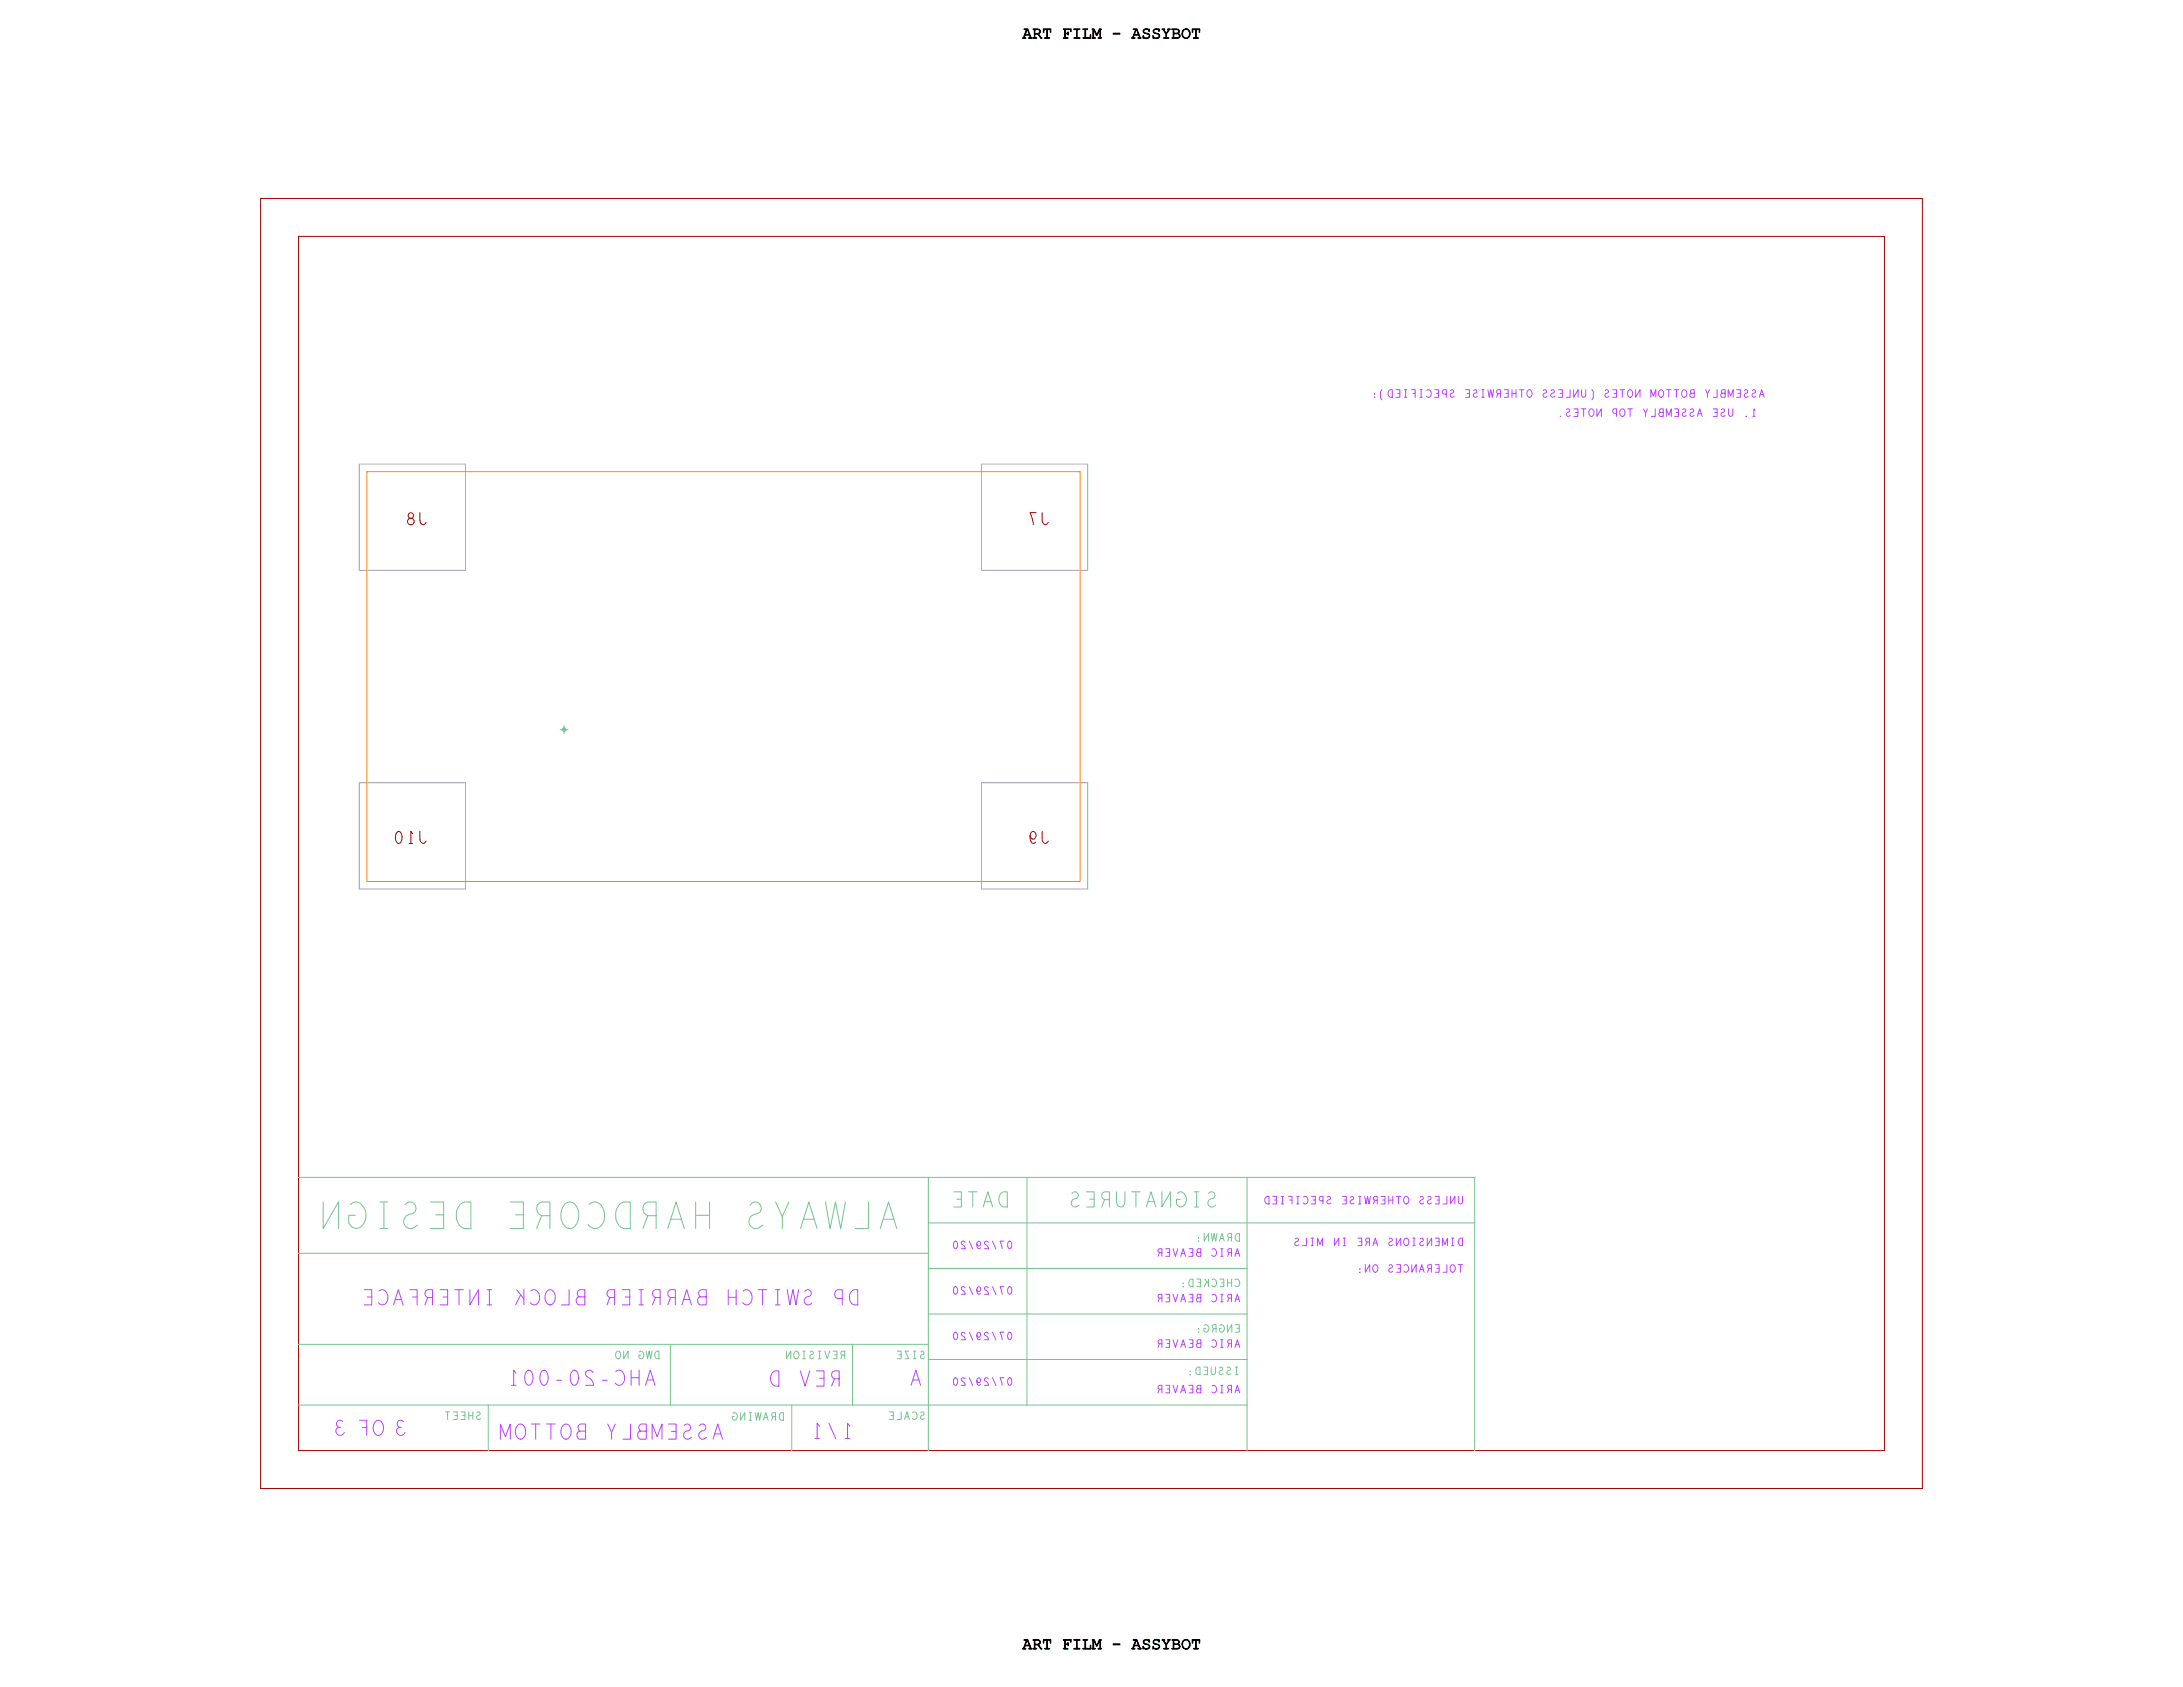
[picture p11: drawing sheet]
<svg xmlns="http://www.w3.org/2000/svg" width="279mm" height="216mm" viewBox="0 0 279 216" stroke-linecap="round" stroke-linejoin="round" font-family="sans-serif">
<defs><g id="words">
<g font-size="2.1">
<text x="130.8" y="4.9">ART FILM - ASSYBOT</text>
<text x="130.8" y="211">ART FILM - ASSYBOT</text>
</g>
<g font-size="1.9" fill="#bd42ff">
<text x="117.9" y="175.3" transform="rotate(180 117.9 175.3)">A</text>
<text x="44.3" y="181.8" transform="rotate(180 44.3 181.8)">3</text>
<text x="52" y="181.8" transform="rotate(180 52 181.8)">3</text>
<text x="109.2" y="182.1" transform="rotate(180 109.2 182.1)">1/1</text>
</g>
</g></defs>
<!-- layer: Drawing Origin -->
<path d="M71.7 93.4h1M72 93.2l.2-.1 .2 .1v.3l-.2 .1-.2-.1zM72.2 92.9v1" fill="none" stroke="#74c48f" stroke-width=".13"/>
<!-- layer: Components -->
<path d="M33.4 25.4h212.6v165.1h-212.6zM38.2 30.3h203v155.3h-203z" fill="none" stroke="#a10404" stroke-width=".13"/>
<g fill="none" stroke="#74c48f" stroke-width=".13">
<path d="M38.2 150.7h150.5zM118.8 150.7v34.9zM118.8 156.5h69.9zM131.4 150.7v29.1zM159.6 150.7v34.9zM188.7 150.7v34.9zM38.2 179.8h80.6zM38.2 172h80.6zM38.2 160.4h80.6zM62.5 179.8v5.8zM85.8 172v7.8zM101.3 179.8v5.8z"/>
<path d="M109.1 172v7.8zM118.8 179.8h40.8zM118.8 174h40.8zM118.8 168.2h40.8zM118.8 162.3h40.8z"/>
</g>
<!-- layer: Texts -->
<g fill="none" stroke="#74c48f" stroke-width=".13">
<path d="M41.4 153.8v3.4l1.9-3.4v3.4M44.8 154.2a.92 .92 0 0 1 1.5 0 1.93 1.93 0 0 1-.3 2.9 1.05 1.05 0 0 1-1.4-.6v-1h.9M48.6 153.8h1M48.6 157.2h1M49.1 153.8v3.4M51.8 154.2a.77 .77 0 0 1 1.2-.1 .77 .77 0 0 1-.2 1.2 .99 .99 0 0 0-1.1 .7 .99 .99 0 0 0 .7 1.2h.3l.7-.4M55.1 153.8h1.7v3.4h-1.7M55.8 155.5h1M58.8 154.2l.6-.4h.9v3.4h-.9a1.93 1.93 0 0 1-.6-3zM65.3 153.8h1.7v3.4h-1.7M66 155.5h1M69.3 155.6l-.6 1.6"/>
<path d="M70.4 155.6h-1.1a.92 .92 0 0 1-.6-.9 .92 .92 0 0 1 .6-.9h1.1v3.4M72.3 154.1a.91 .91 0 0 1 1.5 .4 2.13 2.13 0 0 1-.5 2.7 1.27 1.27 0 0 1-1.5-1.4 2.06 2.06 0 0 1 .5-1.7zM75.4 154.1a1.08 1.08 0 0 1 1.8 .5 1.84 1.84 0 0 1-.9 2.6 1.19 1.19 0 0 1-1-.5M79.2 154.2l.6-.4h.9v3.4h-.9a1.93 1.93 0 0 1-.6-3zM82.9 155.6l-.6 1.6M84 155.6h-1.1a.92 .92 0 0 1-.6-.9 .92 .92 0 0 1 .6-.9h1.1v3.4M85.5 157.2l1-3.4 1.1 3.4M85.9 156h1.3M89 153.8v3.4M89 155.5h1.8M90.8 153.8v3.4M96 154.2a.77 .77 0 0 1 1.2-.1 .77 .77 0 0 1-.2 1.2 .99 .99 0 0 0-1.1 .7 .99 .99 0 0 0 .7 1.2h.3l.7-.4"/>
<path d="M99.3 153.8l.8 1.9M101 153.8l-.9 1.9v1.5M102.5 157.2l1-3.4 1.1 3.4M102.8 156h1.4M105.7 153.8l.5 3.4 .7-3.4 .7 3.4 .6-3.4M111.2 153.8v3.4h-1.7M112.7 157.2l1-3.4 1.1 3.4M113 156h1.4M122.1 152.5h.9v2h-.9M122.5 153.5h.5M123.9 152.5h1.2M124.5 152.5v2"/>
<path d="M125.8 154.5l.6-2 .7 2M126.1 153.8h.7M128.1 152.8l.3-.3h.5v2a1 1 0 0 1-1-.6 1 1 0 0 1 .2-1.1zM137.2 152.8a.44 .44 0 0 1 .7-.1 .44 .44 0 0 1-.1 .7 .56 .56 0 0 0-.7 .7 .56 .56 0 0 0 1 .1M139.1 152.5h.9v2h-.9M139.5 153.5h.5M141.4 153.5l-.4 1M142 153.5h-.6a.53 .53 0 0 1-.4-.5 .53 .53 0 0 1 .4-.5h.6v2M142.9 152.5v1.4a.53 .53 0 0 0 .5 .6 .53 .53 0 0 0 .6-.6v-1.4M144.8 152.5h1.1M145.4 152.5v2M146.7 154.5l.6-2 .6 2"/>
<path d="M146.9 153.8h.8M148.7 152.5v2l1.1-2v2M150.7 152.7a.71 .71 0 0 1 .8 0 .71 .71 0 0 1 .3 .7 .84 .84 0 0 1-.9 1l-.3-.3v-.6h.5M152.9 152.5h.5M152.9 154.5h.5M153.2 152.5v2M153.4 158.9h.1M153.4 158.4h.1M154.1 157.9v.9l.6-.9v.9M154.7 152.8a.44 .44 0 0 1 .7-.1 .44 .44 0 0 1-.1 .7 .56 .56 0 0 0-.7 .7 .56 .56 0 0 0 1 .1M155 157.9l.2 .9 .2-.9 .2 .9 .2-.9M156.1 158.8l.3-.9 .3 .9"/>
<path d="M156.2 158.5h.4M157.3 158.4l-.2 .4M157.6 158.4h-.3a.26 .26 0 0 1-.2-.3 .26 .26 0 0 1 .2-.2h.3v.9M158.2 158l.4-.1v.9a.5 .5 0 0 1-.5-.2 .5 .5 0 0 1 .1-.6zM78.9 173a.43 .43 0 0 1 .5 .2 .43 .43 0 0 1 0 .5 .32 .32 0 0 1-.4 .2 .32 .32 0 0 1-.2-.4zM79.8 172.9v1l.6-1v1M81.8 173a.43 .43 0 0 1 .6 .1 .43 .43 0 0 1-.1 .6v.1a.29 .29 0 0 1-.5-.1v-.3h.2M82.7 172.9l.2 1 .2-1 .2 1 .1-1M83.9 173l.4-.1v1a.5 .5 0 0 1-.5-.3 .5 .5 0 0 1 .1-.6zM100.6 172.9v1l.6-1v1M101.7 173a.43 .43 0 0 1 .5 .2 .43 .43 0 0 1 0 .5 .32 .32 0 0 1-.4 .2 .32 .32 0 0 1-.2-.4zM102.8 172.9h.3"/>
<path d="M102.8 173.9h.3M102.9 172.9v1M103.7 173a.22 .22 0 0 1 .3 0 .22 .22 0 0 1 0 .3 .28 .28 0 0 0-.3 .2 .28 .28 0 0 0 .1 .4 .28 .28 0 0 0 .4-.1M104.7 172.9h.3M104.7 173.9h.3M104.9 172.9v1M105.6 172.9l.3 1 .3-1M106.6 172.9h.5v1h-.5M106.8 173.4h.3M107.8 173.4l-.2 .5M108.1 173.4h-.3a.26 .26 0 0 1-.2-.2 .26 .26 0 0 1 .2-.3h.3v1M114.8 172.9h.5v1h-.5"/>
<path d="M115 173.4h.3M116.3 172.9h-.5l.5 1h-.5M116.9 172.9h.3M116.9 173.9h.3M117.1 172.9v1M117.9 173a.22 .22 0 0 1 .3 0 .22 .22 0 0 1-.1 .3 .28 .28 0 0 0-.3 .2 .28 .28 0 0 0 .2 .4 .28 .28 0 0 0 .3-.1M151.4 164.7h.1M151.4 164.3h.1M152.3 163.8l.4-.1v1a.5 .5 0 0 1-.5-.3 .5 .5 0 0 1 .1-.6zM152.3 176h.1M152.3 175.5h.1M153.2 163.7h.5v1h-.5"/>
<path d="M153.2 175.1l.4-.1v.9a.5 .5 0 0 1-.5-.2 .5 .5 0 0 1 .1-.6zM153.4 164.2h.3M153.4 170.5h.1M153.4 170.1h.1M154.1 175h.5v.9h-.5M154.1 169.6a.43 .43 0 0 1 .6 .1 .43 .43 0 0 1 0 .6l-.1 .1a.29 .29 0 0 1-.5-.1v-.3h.2M154.2 163.7l.5 .6M154.3 175.4h.3M154.5 164l-.4 .7M154.7 163.7v1M155 175v.7a.27 .27 0 0 0 .3 .2 .27 .27 0 0 0 .3-.2v-.7M155.1 163.8a.46 .46 0 0 1 .6 .2 .46 .46 0 0 1-.1 .6l-.3 .1-.2-.2"/>
<path d="M155.3 170l-.2 .5M155.6 170h-.3a.26 .26 0 0 1-.2-.2 .26 .26 0 0 1 .2-.3h.3v1M156.1 175.1a.22 .22 0 0 1 .3-.1 .22 .22 0 0 1 0 .4 .28 .28 0 0 0-.4 .2 .28 .28 0 0 0 .2 .3 .28 .28 0 0 0 .3-.1M156.1 169.6a.43 .43 0 0 1 .6 .1 .43 .43 0 0 1-.1 .6v.1a.29 .29 0 0 1-.5-.1v-.3h.2M156.1 163.7h.5v1h-.5M156.3 164.2h.3M157.1 175.1a.22 .22 0 0 1 .3-.1 .22 .22 0 0 1 0 .4 .28 .28 0 0 0-.4 .2 .28 .28 0 0 0 .2 .3 .28 .28 0 0 0 .3-.1M157.1 169.5v1l.6-1v1M157.1 163.7v1M157.1 164.2h.5M157.6 163.7v1M158.1 163.8a.46 .46 0 0 1 .6 .2 .46 .46 0 0 1-.2 .6l-.2 .1-.2-.2"/>
<path d="M158.1 169.5h.5v1h-.5M158.1 175h.3M158.1 175.9h.3M158.3 175v.9M158.3 170h.3M57 180.7h.6M57.3 180.7v1M58 180.7h.5v1h-.5M58.2 181.2h.3M59 180.7h.5v1h-.5M59.2 181.2h.3M60 180.7v1"/>
<path d="M60 181.2h.5M60.5 180.7v1M61 180.8a.22 .22 0 0 1 .4 0 .22 .22 0 0 1-.1 .3 .28 .28 0 0 0-.3 .2 .28 .28 0 0 0 .1 .3 .28 .28 0 0 0 .4-.1M93.8 180.9a.43 .43 0 0 1 .5 .1 .43 .43 0 0 1 0 .6l-.1 .1a.29 .29 0 0 1-.5-.1v-.3h.3M94.8 180.8v1l.5-1v1M95.9 180.8h.3M95.9 181.8h.3M96 180.8v1M96.7 180.8l.1 1 .2-1 .2 1 .2-1M97.7 181.8l.3-1 .3 1M97.8 181.4h.4M98.9 181.3l-.1 .5"/>
<path d="M99.3 181.3h-.4a.26 .26 0 0 1-.1-.3 .26 .26 0 0 1 .1-.2h.4v1M99.9 180.9l.4-.1v1a.5 .5 0 0 1-.6-.3 .5 .5 0 0 1 .2-.6zM113.9 180.7h.4v1h-.4M114.1 181.2h.2M115.3 180.7v1h-.5M115.8 181.7l.3-1 .3 1M115.9 181.3h.4M116.8 180.8a.46 .46 0 0 1 .6 .2 .46 .46 0 0 1-.2 .6l-.2 .1-.2-.2M117.9 180.8a.22 .22 0 0 1 .3 0 .22 .22 0 0 1-.1 .3 .28 .28 0 0 0-.3 .2 .28 .28 0 0 0 .2 .3 .28 .28 0 0 0 .3-.1"/>
</g>
<g fill="none" stroke="#bd42ff" stroke-width=".13">
<path d="M175.9 50.9h.1M175.9 50.4h.1M176.9 49.9l-.2 .3v.6l.2 .4M177.8 50l.4-.1v.9a.5 .5 0 0 1-.5-.2 .5 .5 0 0 1 .1-.6zM178.7 49.9h.5v.9h-.5M178.9 50.3h.3M179.8 49.9h.3M179.8 50.8h.3M179.9 49.9v.9M180.7 49.9h.4v.9M180.8 50.3h.3M181.7 49.9h.3"/>
<path d="M181.7 50.8h.3M181.9 49.9v.9M182.6 50a.46 .46 0 0 1 .6 .1 .46 .46 0 0 1-.1 .6l-.3 .1-.2-.1M183.6 49.9h.5v.9h-.5M183.8 50.3h.3M185.1 50.4h-.3a.3 .3 0 0 1-.2-.2 .3 .3 0 0 1 .2-.3h.3v.9M185.6 50a.22 .22 0 0 1 .4-.1 .22 .22 0 0 1-.1 .4 .28 .28 0 0 0-.3 .2 .28 .28 0 0 0 .1 .3 .28 .28 0 0 0 .4-.1M187.6 49.9h.5v.9h-.5M187.8 50.3h.3M188.6 50a.22 .22 0 0 1 .4-.1 .22 .22 0 0 1-.1 .4 .28 .28 0 0 0-.3 .2 .28 .28 0 0 0 .1 .3 .28 .28 0 0 0 .4-.1M189.7 49.9h.3M189.7 50.8h.3"/>
<path d="M189.8 49.9v.9M190.4 49.9l.2 .9 .2-.9 .2 .9 .2-.9M191.7 50.4l-.2 .4M192 50.4h-.3a.26 .26 0 0 1-.2-.3 .26 .26 0 0 1 .2-.2h.3v.9M192.5 49.9h.5v.9h-.5M192.7 50.3h.3M193.5 49.9v.9M193.5 50.4h.5M194 49.9v.9M194.5 49.9h.5M194.8 49.9v.9M195.6 50a.43 .43 0 0 1 .5 .1 .43 .43 0 0 1-.1 .6 .32 .32 0 0 1-.4 .1 .32 .32 0 0 1-.2-.4z"/>
<path d="M197.5 50a.22 .22 0 0 1 .4-.1 .22 .22 0 0 1-.1 .4 .28 .28 0 0 0-.3 .2 .28 .28 0 0 0 .1 .3 .28 .28 0 0 0 .4-.1M198.5 50a.22 .22 0 0 1 .4-.1 .22 .22 0 0 1-.1 .4 .28 .28 0 0 0-.3 .2 .28 .28 0 0 0 .1 .3 .28 .28 0 0 0 .4-.1M199.5 49.9h.5v.9h-.5M199.7 50.3h.3M199.7 53.3h.1M200.5 52.4a.22 .22 0 0 1 .4 0 .22 .22 0 0 1-.1 .3 .28 .28 0 0 0-.3 .2 .28 .28 0 0 0 .1 .4 .28 .28 0 0 0 .4-.1M201 49.9v.9h-.5M201.4 49.9v.9l.6-.9v.9M201.5 52.3h.4v1h-.4M201.7 52.8h.2M202.4 52.3h.6M202.4 49.9v.7a.27 .27 0 0 0 .3 .2 .27 .27 0 0 0 .3-.2v-.7"/>
<path d="M202.7 52.3v1M203.5 52.4a.43 .43 0 0 1 .5 .2 .43 .43 0 0 1-.1 .5 .32 .32 0 0 1-.4 .2 .32 .32 0 0 1-.2-.4zM203.7 49.9l.2 .3v.6l-.2 .4M204.4 52.3v1l.6-1v1M205.5 50a.22 .22 0 0 1 .3-.1 .22 .22 0 0 1-.1 .4 .28 .28 0 0 0-.3 .2 .28 .28 0 0 0 .2 .3 .28 .28 0 0 0 .3-.1M206.4 49.9h.5v.9h-.5M206.6 50.3h.3M206.9 52.9h-.3a.3 .3 0 0 1-.2-.3 .3 .3 0 0 1 .2-.3h.3v1M207.4 49.9h.5M207.5 52.4a.43 .43 0 0 1 .5 .2 .43 .43 0 0 1-.1 .5 .32 .32 0 0 1-.4 .2 .32 .32 0 0 1-.2-.4zM207.6 49.9v.9M208.4 52.3h.5"/>
<path d="M208.4 50a.43 .43 0 0 1 .6 .1 .43 .43 0 0 1-.1 .6 .32 .32 0 0 1-.4 .1 .32 .32 0 0 1-.2-.4zM208.6 52.3v1M209.3 49.9v.9l.6-.9v.9M210.4 52.3l.2 .6M210.9 52.3l-.3 .6v.4M211.3 50.8v-.9l.3 .8 .3-.8v.9M211.9 52.3v1h-.5M212.4 50a.43 .43 0 0 1 .5 .1 .43 .43 0 0 1 0 .6 .32 .32 0 0 1-.5 .1 .32 .32 0 0 1-.1-.4zM212.5 52.8l-.1-.3 .1-.1 .4-.1v1h-.4l-.2-.3 .1-.2h.5M213.3 53.3v-1l.3 .8 .3-.8v1M213.3 49.9h.6M213.6 49.9v.9"/>
<path d="M214.3 49.9h.6M214.3 52.3h.5v1h-.5M214.5 52.8h.3M214.6 49.9v.9M215.4 52.4a.22 .22 0 0 1 .3 0 .22 .22 0 0 1 0 .3 .28 .28 0 0 0-.4 .2 .28 .28 0 0 0 .2 .4 .28 .28 0 0 0 .3-.1M215.4 50a.43 .43 0 0 1 .5 .1 .43 .43 0 0 1-.1 .6 .32 .32 0 0 1-.4 .1 .32 .32 0 0 1-.2-.4zM216.3 52.4a.22 .22 0 0 1 .4 0 .22 .22 0 0 1-.1 .3 .28 .28 0 0 0-.3 .2 .28 .28 0 0 0 .2 .4 .28 .28 0 0 0 .3-.1M216.5 50.3l-.2-.2 .1-.2h.4v.9h-.4l-.1-.2 .1-.2 .4-.1M217.2 53.3l.3-1 .4 1M217.4 53h.3M218.3 49.9l.2 .5M218.8 49.9l-.3 .5v.4"/>
<path d="M219.3 52.3h.5v1h-.5M219.5 52.8h.3M219.8 49.9v.9h-.5M220.3 52.4a.22 .22 0 0 1 .4 0 .22 .22 0 0 1-.1 .3 .28 .28 0 0 0-.3 .2 .28 .28 0 0 0 .1 .4 .28 .28 0 0 0 .4-.1M220.4 50.3l-.1-.2 .1-.2h.4v.9h-.4l-.2-.2 .1-.2 .5-.1M221.2 50.8v-.9l.3 .8 .3-.8v.9M221.2 52.3v.7a.27 .27 0 0 0 .3 .3 .27 .27 0 0 0 .3-.3v-.7M222.3 49.9h.4v.9h-.4M222.5 50.3h.2M223.3 50a.22 .22 0 0 1 .3-.1 .22 .22 0 0 1 0 .4 .28 .28 0 0 0-.4 .2 .28 .28 0 0 0 .2 .3 .28 .28 0 0 0 .4-.1M223.5 53.3h.1M224.3 50a.22 .22 0 0 1 .3-.1 .22 .22 0 0 1 0 .4 .28 .28 0 0 0-.4 .2 .28 .28 0 0 0 .2 .3 .28 .28 0 0 0 .3-.1"/>
<path d="M224.3 53.3h.3M224.6 52.5l-.1-.2v1M225.2 50.8l.3-.9 .3 .9M225.3 50.5h.4M122.2 158.9a.48 .48 0 0 1 .4 .3 .48 .48 0 0 1-.1 .5 .25 .25 0 0 1-.3 .1 .25 .25 0 0 1-.2-.3v-.3zM123.5 159a.25 .25 0 0 0-.3-.1 .25 .25 0 0 0-.1 .3 .66 .66 0 0 1 .4 .6h-.5M124.1 158.8l.4 1M125 159.2l.1 .2a.19 .19 0 0 0 .3 0 .27 .27 0 0 0 .1-.4 .27 .27 0 0 0-.5 .1l.1 .6 .2 .1 .2-.1M126.5 159a.25 .25 0 0 0-.4-.1 .25 .25 0 0 0 0 .3 .66 .66 0 0 1 .4 .6h-.5M127 158.8l.5 1M128.5 158.8h-.5l.3 1M129.1 158.9a.48 .48 0 0 1 .4 .3 .48 .48 0 0 1-.1 .5 .25 .25 0 0 1-.3 .1 .25 .25 0 0 1-.1-.3v-.3z"/>
<path d="M149.2 159.8h.5v1h-.5M150.1 159.8l.3 1 .3-1M152.2 159.8h.5v1h-.5M155.1 159.9a.46 .46 0 0 1 .6 .2 .46 .46 0 0 1-.1 .6l-.3 .1-.2-.2M156.2 159.8h.3M156.4 159.8v1M162 153.2l.4-.1v1a.5 .5 0 0 1-.5-.3 .5 .5 0 0 1 .1-.6zM162.9 153.1h.5v1h-.5M163.1 153.6h.3M164 153.1h.3M164 154.1h.3M164.1 153.1v1"/>
<path d="M164.9 153.1h.5v1M165.1 153.6h.3M165.8 158.6a.22 .22 0 0 1 .3-.1 .22 .22 0 0 1 0 .4 .28 .28 0 0 0-.4 .2 .28 .28 0 0 0 .2 .3 .28 .28 0 0 0 .3-.1M166 153.1h.3M166 154.1h.3M166.1 153.1v1M166.8 153.2a.46 .46 0 0 1 .6 .2 .46 .46 0 0 1-.1 .6l-.3 .1-.2-.2M167.2 158.5v.9h-.5M167.8 158.5h.3M167.8 159.4h.3M167.9 153.1h.4v1h-.4M168 158.5v.9"/>
<path d="M168 153.6h.3M168.6 159.4v-.9l.4 .8 .3-.8v.9M169.3 153.7h-.3a.3 .3 0 0 1-.2-.3 .3 .3 0 0 1 .2-.3h.3v1M169.9 153.2a.22 .22 0 0 1 .3 0 .22 .22 0 0 1 0 .3 .28 .28 0 0 0-.4 .2 .28 .28 0 0 0 .2 .4 .28 .28 0 0 0 .3-.1M170.8 158.5v.9l.6-.9v.9M171.8 153.1h.5v1h-.5M171.9 158.5h.3M171.9 159.4h.3M172 153.6h.3M172.1 158.5v.9M172.8 153.2a.22 .22 0 0 1 .4 0 .22 .22 0 0 1-.1 .3 .28 .28 0 0 0-.3 .2 .28 .28 0 0 0 .1 .4 .28 .28 0 0 0 .4-.1M173.8 158.5h.5v.9h-.5"/>
<path d="M173.9 153.1h.3M173.9 154.1h.3M174 158.9h.3M174 153.1v1M174.7 153.1l.1 1 .2-1 .2 1 .2-1M175 159l-.2 .4M175.3 159h-.3a.26 .26 0 0 1-.2-.3 .26 .26 0 0 1 .2-.2h.3v.9M175.7 159.4l.3-.9 .3 .9M175.8 159.1h.4M176 153.6l-.2 .5M176.3 153.6h-.3a.26 .26 0 0 1-.2-.2 .26 .26 0 0 1 .2-.3h.3v1M176.8 153.1h.5v1h-.5"/>
<path d="M177 153.6h.3M177.7 153.6h.6M177.7 153.1v1M177.8 158.6a.22 .22 0 0 1 .3-.1 .22 .22 0 0 1 0 .4 .28 .28 0 0 0-.3 .2 .28 .28 0 0 0 .1 .3 .28 .28 0 0 0 .4-.1M178.3 153.1v1M178.7 158.5v.9l.6-.9v.9M178.7 153.1h.6M179 153.1v1M179.8 153.2a.43 .43 0 0 1 .5 .2 .43 .43 0 0 1-.1 .5 .32 .32 0 0 1-.4 .1 .32 .32 0 0 1-.1-.3zM179.8 158.5a.43 .43 0 0 1 .5 .2 .43 .43 0 0 1-.1 .5 .32 .32 0 0 1-.4 .2 .32 .32 0 0 1-.1-.4zM180.8 158.5h.3M180.8 159.4h.3"/>
<path d="M181 158.5v.9M181.8 153.2a.22 .22 0 0 1 .3 0 .22 .22 0 0 1 0 .3 .28 .28 0 0 0-.4 .2 .28 .28 0 0 0 .2 .4 .28 .28 0 0 0 .3-.1M181.8 158.6a.22 .22 0 0 1 .3-.1 .22 .22 0 0 1 0 .4 .28 .28 0 0 0-.4 .2 .28 .28 0 0 0 .2 .3 .28 .28 0 0 0 .3-.1M182.7 158.5v.9l.5-.9v.9M182.7 153.2a.22 .22 0 0 1 .4 0 .22 .22 0 0 1-.1 .3 .28 .28 0 0 0-.3 .2 .28 .28 0 0 0 .2 .4 .28 .28 0 0 0 .3-.1M183.7 153.1h.5v1h-.5M183.7 158.5h.5v.9h-.5M183.9 153.6h.3M183.9 158.9h.3M184.6 159.4v-.9l.3 .8 .4-.8v.9M185.2 153.1v1h-.5M185.6 153.1v1l.6-1v1"/>
<path d="M185.8 158.5h.3M185.8 159.4h.3M185.9 158.5v.9M186.6 153.1v.7a.27 .27 0 0 0 .3 .3 .27 .27 0 0 0 .3-.3v-.7M186.8 158.6l.4-.1v.9a.5 .5 0 0 1-.5-.3 .5 .5 0 0 1 .1-.5zM46.6 165.1h1v1.9h-1M47 166h.6M48.5 165.2a.68 .68 0 0 1 .8-.1 .68 .68 0 0 1 .3 .7 .79 .79 0 0 1-.1 .9 .79 .79 0 0 1-.8 .2l-.3-.2M50.4 167l.6-1.9 .6 1.9M50.6 166.3h.8M52.5 165.1h.9v1.9M52.8 166h.6"/>
<path d="M54.7 166.1l-.3 .9M55.4 166.1h-.7a.53 .53 0 0 1-.3-.5 .53 .53 0 0 1 .3-.5h.7v1.9M56.3 165.1h1v1.9h-1M56.7 166h.6M58.2 165.1h1.1M58.8 165.1v1.9M60.1 165.1v1.9l1.2-1.9v1.9M62.3 165.1h.6M62.3 167h.6M62.6 165.1v1.9M65.5 177.3h.5M66 175.7l-.3-.4v2"/>
<path d="M66.1 165.1l1 1.2M66.6 165.7l-.6 1.3M67.1 165.1v1.9M67.5 175.4a.44 .44 0 0 1 .6 .4 1.38 1.38 0 0 1-.2 1.4 .44 .44 0 0 1-.6-.3 1.39 1.39 0 0 1 .2-1.5zM67.9 165.2a.68 .68 0 0 1 .8-.1 .68 .68 0 0 1 .3 .7 .79 .79 0 0 1-.1 .9 .79 .79 0 0 1-.8 .2l-.2-.2M69.4 175.4a.44 .44 0 0 1 .7 .4 1.38 1.38 0 0 1-.3 1.4 .44 .44 0 0 1-.6-.3 1.39 1.39 0 0 1 .2-1.5zM70 165.2a.58 .58 0 0 1 .7-.1 .58 .58 0 0 1 .3 .5 1.03 1.03 0 0 1-.6 1.4 1.07 1.07 0 0 1-.4-1.8zM71.3 176.6h.6M72.8 165.1v1.9h-.9M73.3 175.4a.44 .44 0 0 1 .7 .4 1.38 1.38 0 0 1-.3 1.4 .44 .44 0 0 1-.6-.3 1.38 1.38 0 0 1 .2-1.5zM74.1 166a.52 .52 0 0 1 .1-.9h.6v1.9h-.8a.56 .56 0 0 1-.3-.5 .56 .56 0 0 1 .4-.5h.7M75.9 175.7a.49 .49 0 0 0-.7-.3 .49 .49 0 0 0-.1 .7 1.31 1.31 0 0 1 .9 1.2h-1.1"/>
<path d="M77.1 176.6h.6M78.1 166.1l-.4 .9M78.7 166.1h-.6a.53 .53 0 0 1-.4-.5 .53 .53 0 0 1 .4-.5h.6v1.9M78.8 175.5a.68 .68 0 0 1 .8-.1 .68 .68 0 0 1 .3 .7 .79 .79 0 0 1-.1 .9 .79 .79 0 0 1-.8 .2l-.3-.2M79.6 165.1h1v1.9h-1M80 166h.6M80.8 175.3v2M80.8 176.3h1M81.8 165.1h.6M81.8 167h.6M81.8 175.3v2M82.1 165.1v1.9"/>
<path d="M82.6 177.3l.6-2 .6 2M82.8 176.6h.8M83.9 166.1l-.4 .9M84.5 166.1h-.6a.53 .53 0 0 1-.4-.5 .53 .53 0 0 1 .4-.5h.6v1.9M85.8 166.1l-.3 .9M86.4 166.1h-.6a.53 .53 0 0 1-.3-.5 .53 .53 0 0 1 .3-.5h.6v1.9M87.3 167l.6-1.9 .6 1.9M87.5 166.3h.8M89.6 166a.52 .52 0 0 1 .1-.9h.7v1.9h-.8a.56 .56 0 0 1-.3-.5 .56 .56 0 0 1 .3-.5h.8M93.2 165.1v1.9M93.2 166h1M94.2 165.1v1.9"/>
<path d="M95.1 165.2a.68 .68 0 0 1 .8-.1 .68 .68 0 0 1 .3 .7 .79 .79 0 0 1-.1 .9 .79 .79 0 0 1-.8 .2l-.3-.2M97 165.1h1.2M97.6 165.1v1.9M98.9 175.7l.3-.3h.5v2a1 1 0 0 1-1-.6 1 1 0 0 1 .2-1.1zM99.3 165.1h.5M99.3 167h.5M99.5 165.1v1.9M100.8 165.1l.3 1.9 .4-1.9 .4 1.9 .3-1.9M102.4 175.4l.6 2 .6-2M103 165.3a.44 .44 0 0 1 .7-.1 .44 .44 0 0 1-.1 .7 .56 .56 0 0 0-.7 .8 .56 .56 0 0 0 1 0M104.5 175.4h1v2h-1M104.9 176.4h.6"/>
<path d="M106.8 176.5l-.4 .9M107.4 176.5h-.6a.53 .53 0 0 1-.4-.6 .53 .53 0 0 1 .4-.5h.6v2M107.8 166.2h-.6a.61 .61 0 0 1-.4-.6 .61 .61 0 0 1 .4-.5h.6v1.9M109 165.3l.3-.2h.5v1.9a1 1 0 0 1-1-.6 1 1 0 0 1 .2-1.1zM116.6 177.3l.6-2 .6 2M122.2 176.4a.48 .48 0 0 1 .4 .3 .48 .48 0 0 1-.1 .5 .25 .25 0 0 1-.3 0 .25 .25 0 0 1-.2-.2v-.3zM122.2 170.5a.48 .48 0 0 1 .4 .4 .48 .48 0 0 1-.1 .5 .25 .25 0 0 1-.3 0 .25 .25 0 0 1-.2-.3v-.3zM122.2 164.7a.48 .48 0 0 1 .4 .3 .48 .48 0 0 1-.1 .5 .25 .25 0 0 1-.3 .1 .25 .25 0 0 1-.2-.3v-.3zM123.5 176.5a.25 .25 0 0 0-.3-.2 .25 .25 0 0 0-.1 .4 .66 .66 0 0 1 .4 .6h-.5M123.5 170.7a.25 .25 0 0 0-.3-.2 .25 .25 0 0 0-.1 .4 .66 .66 0 0 1 .4 .6h-.5M123.5 164.8a.25 .25 0 0 0-.3-.1 .25 .25 0 0 0-.1 .4 .66 .66 0 0 1 .4 .5h-.5M124.1 176.3l.4 1"/>
<path d="M124.1 170.5l.4 1M124.1 164.7l.4 1M125 176.7l.1 .1a.19 .19 0 0 0 .3 .1 .27 .27 0 0 0 .1-.5 .27 .27 0 0 0-.5 .1l.1 .7 .2 .1 .2-.1M125 170.9l.1 .1a.19 .19 0 0 0 .3 0 .27 .27 0 0 0 .1-.4 .27 .27 0 0 0-.5 .1l.1 .6 .2 .2 .2-.1M125 165l.1 .2a.19 .19 0 0 0 .3 0 .27 .27 0 0 0 .1-.4 .27 .27 0 0 0-.5 .1l.1 .6 .2 .1 .2-.1M126.5 176.5a.25 .25 0 0 0-.4-.2 .25 .25 0 0 0 0 .4 .66 .66 0 0 1 .4 .6h-.5M126.5 170.7a.25 .25 0 0 0-.4-.2 .25 .25 0 0 0 0 .4 .66 .66 0 0 1 .4 .6h-.5M126.5 164.8a.25 .25 0 0 0-.4-.1 .25 .25 0 0 0 0 .4 .66 .66 0 0 1 .4 .5h-.5M127 176.3l.5 1M127 170.5l.5 1M127 164.7l.5 1M128.5 176.3h-.5l.3 1"/>
<path d="M128.5 170.5h-.5l.3 1M128.5 164.7h-.5l.3 .9M129.1 176.4a.48 .48 0 0 1 .4 .3 .48 .48 0 0 1-.1 .5 .25 .25 0 0 1-.3 0 .25 .25 0 0 1-.1-.2v-.3zM129.1 170.5a.48 .48 0 0 1 .4 .4 .48 .48 0 0 1-.1 .5 .25 .25 0 0 1-.3 0 .25 .25 0 0 1-.1-.3v-.3zM129.1 164.7a.48 .48 0 0 1 .4 .3 .48 .48 0 0 1-.1 .5 .25 .25 0 0 1-.3 .1 .25 .25 0 0 1-.1-.3v-.3zM148.4 177.8l-.2 .5M148.4 172l-.2 .4M148.4 166.1l-.2 .5M148.4 160.3l-.2 .5M148.7 177.8h-.3a.26 .26 0 0 1-.2-.3 .26 .26 0 0 1 .2-.2h.3v1M148.7 172h-.3a.26 .26 0 0 1-.2-.3 .26 .26 0 0 1 .2-.2h.3v.9M148.7 166.1h-.3a.26 .26 0 0 1-.2-.2 .26 .26 0 0 1 .2-.3h.3v1"/>
<path d="M148.7 160.3h-.3a.26 .26 0 0 1-.2-.2 .26 .26 0 0 1 .2-.3h.3v1M149.2 177.3h.5v1h-.5M149.2 171.5h.5v.9h-.5M149.2 165.6h.5v1h-.5M149.4 177.8h.3M149.4 171.9h.3M149.4 166.1h.3M149.4 160.3h.3M150.1 177.3l.3 1 .3-1M150.1 171.5l.3 .9 .3-.9M150.1 165.6l.3 1 .3-1M151.1 178.3l.3-1 .3 1"/>
<path d="M151.1 172.4l.3-.9 .3 .9M151.1 166.6l.3-1 .3 1M151.1 160.8l.3-1 .3 1M151.2 177.9h.4M151.2 172.1h.4M151.2 166.3h.4M151.2 160.4h.4M152.2 177.3h.5v1h-.5M152.2 171.5h.5v.9h-.5M152.2 165.6h.5v1h-.5M152.4 177.8h.3M152.4 171.9h.3"/>
<path d="M152.4 166.1h.3M152.4 160.3h.3M153.3 177.7l-.1-.2 .1-.2h.4v1h-.4l-.2-.3 .1-.2 .5-.1M153.3 171.9l-.1-.2 .1-.2h.4v.9h-.4l-.2-.2 .1-.2 .5-.1M153.3 166.1l-.1-.3 .1-.1 .4-.1v1h-.4l-.2-.3 .1-.2h.5M153.3 160.3l-.1-.3 .1-.1 .4-.1v1h-.4l-.2-.3 .1-.2h.5M155.1 177.4a.46 .46 0 0 1 .6 .2 .46 .46 0 0 1-.1 .6l-.3 .1-.2-.2M155.1 171.5a.46 .46 0 0 1 .6 .2 .46 .46 0 0 1-.1 .6l-.3 .1-.2-.1M155.1 165.7a.46 .46 0 0 1 .6 .2 .46 .46 0 0 1-.1 .6l-.3 .1-.2-.1M156.2 177.3h.3M156.2 178.3h.3M156.2 171.5h.3"/>
<path d="M156.2 172.4h.3M156.2 165.6h.3M156.2 166.6h.3M156.2 160.8h.3M156.4 165.6v1M156.4 171.5v.9M156.4 177.3v1M157.3 177.8l-.2 .5M157.3 172l-.2 .4M157.3 166.1l-.2 .5M157.3 160.3l-.2 .5M157.6 177.8h-.3a.26 .26 0 0 1-.2-.3 .26 .26 0 0 1 .2-.2h.3v1"/>
<path d="M157.6 172h-.3a.26 .26 0 0 1-.2-.3 .26 .26 0 0 1 .2-.2h.3v.9M157.6 166.1h-.3a.26 .26 0 0 1-.2-.2 .26 .26 0 0 1 .2-.3h.3v1M157.6 160.3h-.3a.26 .26 0 0 1-.2-.2 .26 .26 0 0 1 .2-.3h.3v1M158.1 178.3l.3-1 .3 1M158.1 172.4l.3-.9 .3 .9M158.1 166.6l.3-1 .3 1M158.1 160.8l.3-1 .3 1M158.2 177.9h.4M158.2 172.1h.4M158.2 166.3h.4M158.2 160.4h.4M174 162.9h.1"/>
<path d="M174 162.4h.1M174.7 161.9v.9l.6-.9v.9M175.8 161.9a.43 .43 0 0 1 .5 .2 .43 .43 0 0 1 0 .5 .32 .32 0 0 1-.4 .2 .32 .32 0 0 1-.2-.4zM177.8 162a.22 .22 0 0 1 .3-.1 .22 .22 0 0 1 0 .4 .28 .28 0 0 0-.3 .2 .28 .28 0 0 0 .1 .3 .28 .28 0 0 0 .4-.1M178.7 161.9h.5v.9h-.5M178.9 162.3h.3M179.7 161.9a.46 .46 0 0 1 .6 .2 .46 .46 0 0 1-.1 .6l-.3 .1-.2-.1M180.7 161.9v.9l.6-.9v.9M181.7 162.8l.3-.9 .3 .9M181.8 162.5h.4M182.9 162.4l-.2 .4M183.2 162.4h-.3a.26 .26 0 0 1-.2-.3 .26 .26 0 0 1 .2-.2h.3v.9"/>
<path d="M183.7 161.9h.5v.9h-.5M183.9 162.3h.3M185.2 161.9v.9h-.5M185.7 161.9a.43 .43 0 0 1 .6 .2 .43 .43 0 0 1-.1 .5 .32 .32 0 0 1-.4 .2 .32 .32 0 0 1-.2-.4zM186.6 161.9h.6M186.9 161.9v.9M43.6 182.7a.54 .54 0 0 0-.6 .4 .54 .54 0 0 0 .5 .6 .54 .54 0 0 0 .6-.4M46 181.8h.9v1.9M46.4 182.7h.5M48.1 181.9a.58 .58 0 0 1 .6-.1 .58 .58 0 0 1 .3 .5 1.03 1.03 0 0 1-.6 1.4 1.07 1.07 0 0 1-.3-1.8zM51.4 182.7a.54 .54 0 0 0-.6 .4 .54 .54 0 0 0 .4 .6 .54 .54 0 0 0 .6-.4M64 184.2v-2l.7 1.7 .6-1.7v2"/>
<path d="M66.3 182.4a.58 .58 0 0 1 .6-.1 .58 .58 0 0 1 .3 .5 1.03 1.03 0 0 1-.6 1.4 1.07 1.07 0 0 1-.3-1.8zM68 182.2h1.1M68.6 182.2v2M69.9 182.2h1.2M70.5 182.2v2M72.1 182.4a.58 .58 0 0 1 .6-.1 .58 .58 0 0 1 .4 .5 1.03 1.03 0 0 1-.7 1.4 1.07 1.07 0 0 1-.3-1.8zM74.2 183.2a.52 .52 0 0 1 .1-1h.6v2h-.8a.56 .56 0 0 1-.3-.5 .56 .56 0 0 1 .4-.5h.7M77.8 182.2l.5 1.1M78.8 182.2l-.5 1.1v.9M80.7 182.2v2h-1M82 183.2a.52 .52 0 0 1 .1-1h.6v2h-.8a.56 .56 0 0 1-.3-.5 .56 .56 0 0 1 .4-.5h.7M83.5 184.2v-2l.6 1.7 .6-1.7v2"/>
<path d="M85.6 182.2h.9v2h-.9M85.9 183.2h.6M87.6 182.5a.44 .44 0 0 1 .7-.1 .44 .44 0 0 1-.1 .7 .56 .56 0 0 0-.7 .7 .56 .56 0 0 0 1 .1M89.5 182.5a.44 .44 0 0 1 .7-.1 .44 .44 0 0 1-.1 .7 .56 .56 0 0 0-.7 .7 .56 .56 0 0 0 1 .1M91.3 184.2l.6-2 .6 2M91.5 183.5h.8M104.3 184.1h.6M104.9 182.5l-.3-.4v2M106.1 182.1l.9 2.1"/>
</g>
<!-- layer: Components -->
<path d="M46 59.4h13.6v13.6h-13.6zM125.6 59.4h13.6v13.6h-13.6zM46 100.2h13.6v13.6h-13.6zM125.6 100.2h13.6v13.6h-13.6z" fill="none" stroke="#acacac" stroke-width=".13"/>
<!-- layer: Texts -->
<path d="M52.3 65.8a.36 .36 0 0 0 0 .4 .36 .36 0 0 0 .4 .1 .42 .42 0 0 1 .2 .7 .42 .42 0 0 1-.7 0 .42 .42 0 0 1 .3-.7 .35 .35 0 0 0 .4-.4 .35 .35 0 0 0-.6-.1zM53.8 65.6v1a.4 .4 0 0 0 .2 .5 .4 .4 0 0 0 .5-.3M132.6 65.6h-.8l.4 .9 .1 .7M133.4 65.6v1a.4 .4 0 0 0 .3 .5 .4 .4 0 0 0 .5-.3M50.9 106.4a.54 .54 0 0 1 .6 .8l-.1 .2a.47 .47 0 0 1-.5 .5 1.1 1.1 0 0 1 0-1.5zM52.4 107.9h.4M52.8 106.7l-.2-.3v1.5M53.8 106.4v1a.4 .4 0 0 0 .2 .5 .4 .4 0 0 0 .5-.3M131.8 107l.2 .2a.3 .3 0 0 0 .5 .1 .48 .48 0 0 0 .1-.6 .48 .48 0 0 0-.5-.3 1 1 0 0 0 .2 1.5l.3-.1M133.4 106.4v1a.4 .4 0 0 0 .3 .5 .4 .4 0 0 0 .5-.3" fill="none" stroke="#a10404" stroke-width=".13"/>
<!-- layer: Board Outline -->
<path d="M47 60.4h91.2v52.4h-91.2z" fill="none" stroke="#ff8000" stroke-width=".13"/>
<use href="#words"/>
</svg>
